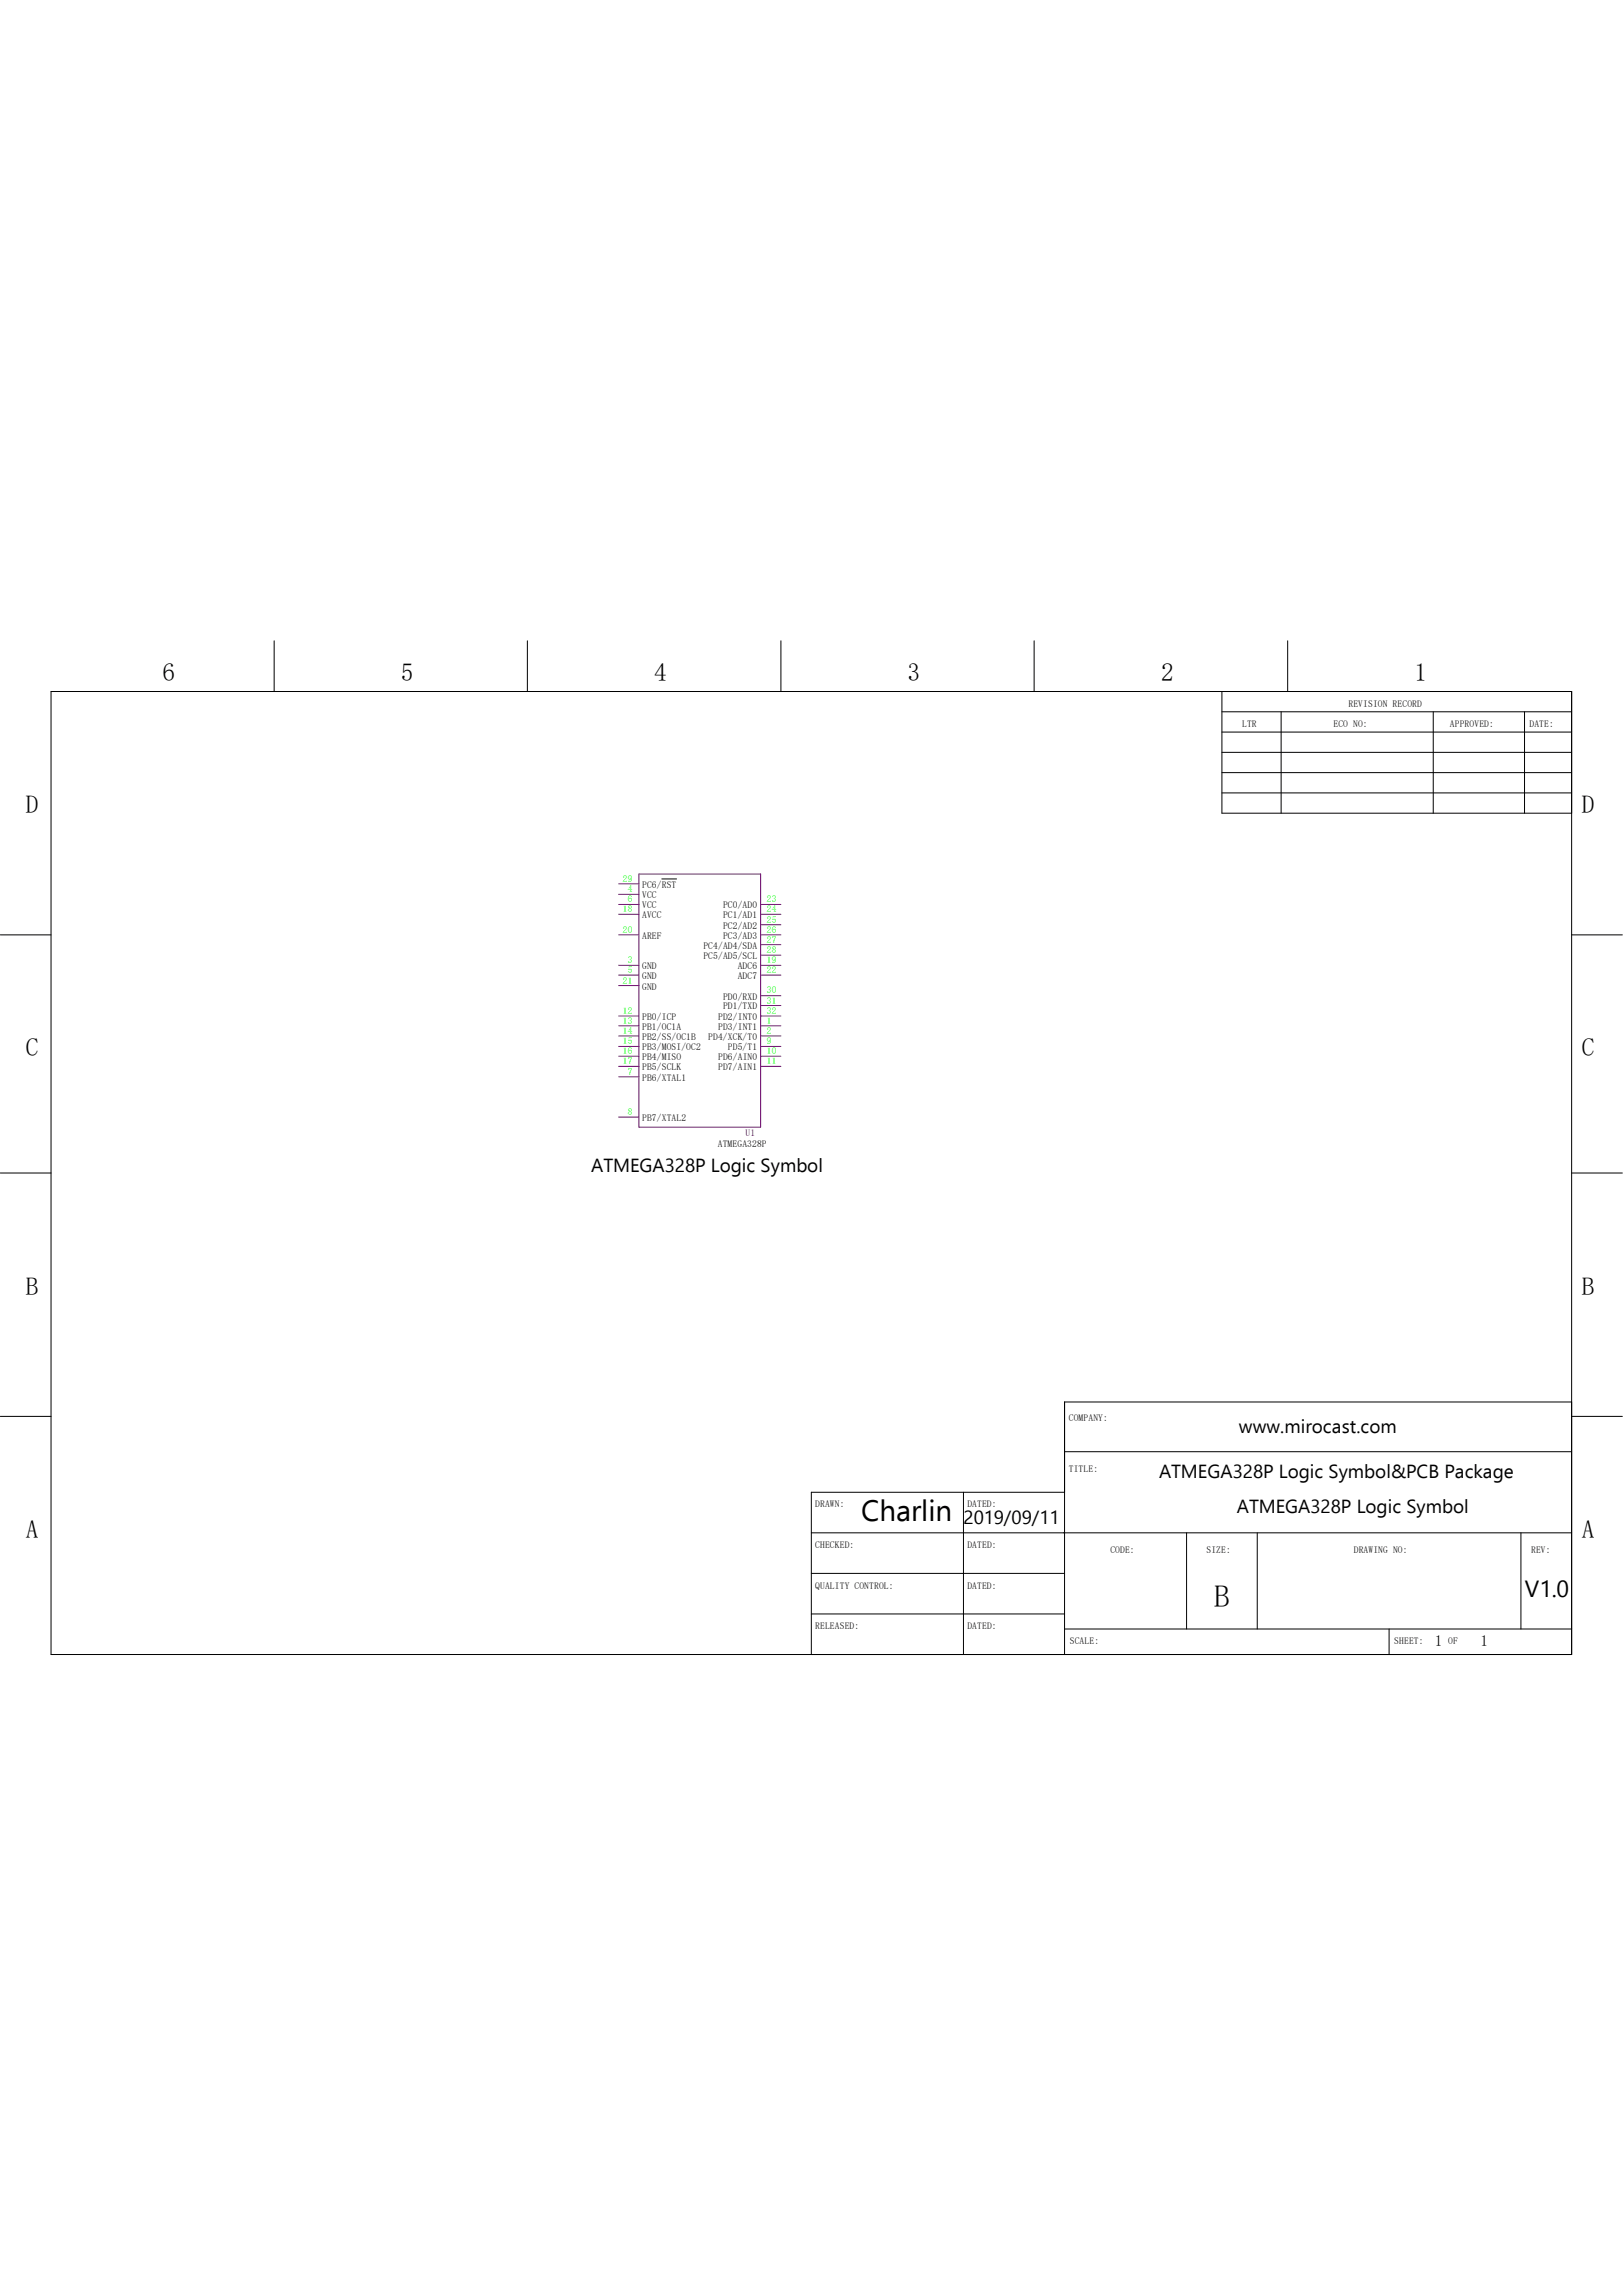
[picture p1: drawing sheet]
<svg xmlns="http://www.w3.org/2000/svg" width="210mm" height="297mm" viewBox="0 0 210 297" stroke-linecap="round" stroke-linejoin="round" font-family="sans-serif">
<defs><g id="words">
<text font-size="4" x="157.1" y="208">B</text>
<text font-size="3.8" x="111.4" y="196.9">Charlin</text>
<g font-size="3.3">
<text x="21" y="88.2">6</text>
<text x="51.9" y="88.2">5</text>
<text x="84.7" y="88.2">4</text>
<text x="117.4" y="88.2">3</text>
<text x="150.2" y="88.2">2</text>
<text x="183" y="88.2">1</text>
<text x="3.3" y="105.2">D</text>
<text x="204.7" y="105.2">D</text>
<text x="3.3" y="136.7">C</text>
<text x="204.7" y="136.7">C</text>
<text x="3.3" y="167.6">B</text>
<text x="204.7" y="167.6">B</text>
<text x="3.3" y="199">A</text>
<text x="204.7" y="199">A</text>
</g>
<text font-size="3" x="197.3" y="206.7">V1.0</text>
<g font-size="2.5">
<text x="76.5" y="151.7">ATMEGA328P Logic Symbol</text>
<text x="160.3" y="185.5">www.mirocast.com</text>
<text x="150" y="191.3">ATMEGA328P Logic Symbol&amp;PCB Package</text>
<text x="124.7" y="197.3">2019/09/11</text>
<text x="160.1" y="195.7">ATMEGA328P Logic Symbol</text>
</g>
<g font-size="2">
<text x="185.7" y="213">1</text>
<text x="191.6" y="213">1</text>
</g>
<g font-size="1.2">
<text x="160.7" y="94.1">LTR</text>
<text x="172.6" y="94.1">ECO NO:</text>
<text x="174.5" y="91.5">REVISION RECORD</text>
<text x="187.6" y="94.1">APPROVED:</text>
<text x="197.9" y="94.1">DATE:</text>
<text x="83.1" y="116.2">VCC</text>
<text x="83.1" y="117.6">VCC</text>
<text x="83.1" y="118.8">AVCC</text>
<text x="83.1" y="114.9">PC6/RST</text>
<text x="93.6" y="117.6">PC0/AD0</text>
<text x="93.6" y="118.8">PC1/AD1</text>
<text x="83.1" y="125.4">GND</text>
<text x="83.1" y="121.5">AREF</text>
<text x="91" y="122.8">PC4/AD4/SDA</text>
<text x="91" y="124.1">PC5/AD5/SCL</text>
<text x="93.6" y="120.2">PC2/AD2</text>
<text x="93.6" y="121.5">PC3/AD3</text>
<text x="95.5" y="125.4">ADC6</text>
<text x="83.1" y="126.7">GND</text>
<text x="83.1" y="132">PB0/ICP</text>
<text x="83.1" y="128.1">GND</text>
<text x="92.9" y="132">PD2/INT0</text>
<text x="93.6" y="129.4">PD0/RXD</text>
<text x="93.6" y="130.6">PD1/TXD</text>
<text x="95.5" y="126.7">ADC7</text>
<text x="83.1" y="133.3">PB1/OC1A</text>
<text x="83.1" y="134.6">PB2/SS/OC1B</text>
<text x="83.1" y="135.9">PB3/MOSI/OC2</text>
<text x="83.1" y="137.2">PB4/MISO</text>
<text x="91.7" y="134.6">PD4/XCK/T0</text>
<text x="92.9" y="133.3">PD3/INT1</text>
<text x="92.9" y="137.2">PD6/AIN0</text>
<text x="94.2" y="135.9">PD5/T1</text>
<text x="83.1" y="139.9">PB6/XTAL1</text>
<text x="83.1" y="138.5">PB5/SCLK</text>
<text x="92.9" y="138.5">PD7/AIN1</text>
<text x="83.1" y="145.1">PB7/XTAL2</text>
<text x="92.9" y="148.4">ATMEGA328P</text>
<text x="138.3" y="183.9">COMPANY:</text>
<text x="138.3" y="190.5">TITLE:</text>
<text x="105.5" y="195.1">DRAWN:</text>
<text x="125.2" y="195.1">DATED:</text>
<text x="105.5" y="200.3">CHECKED:</text>
<text x="125.2" y="200.3">DATED:</text>
<text x="143.7" y="201">CODE:</text>
<text x="156.1" y="201">SIZE:</text>
<text x="175.2" y="201">DRAWING NO:</text>
<text x="198.1" y="201">REV:</text>
<text x="105.5" y="205.6">QUALITY CONTROL:</text>
<text x="125.2" y="205.6">DATED:</text>
<text x="105.5" y="210.8">RELEASED:</text>
<text x="125.2" y="210.8">DATED:</text>
<text x="138.4" y="212.8">SCALE:</text>
<text x="180.4" y="212.8">SHEET:</text>
<text x="187.4" y="212.8">OF</text>
</g>
<g font-size="1.2" fill="#0f0">
<text x="80.6" y="118.1">18</text>
<text x="80.6" y="114.1">29</text>
<text x="81.2" y="115.5">4</text>
<text x="81.2" y="116.8">6</text>
<text x="99.2" y="116.8">23</text>
<text x="99.2" y="118.1">24</text>
<text x="99.2" y="119.4">25</text>
<text x="80.6" y="120.7">20</text>
<text x="81.2" y="124.6">3</text>
<text x="81.2" y="125.9">5</text>
<text x="99.2" y="124.6">19</text>
<text x="99.2" y="125.9">22</text>
<text x="99.2" y="120.7">26</text>
<text x="99.2" y="122">27</text>
<text x="99.2" y="123.4">28</text>
<text x="80.6" y="131.2">12</text>
<text x="80.6" y="127.3">21</text>
<text x="99.2" y="128.6">30</text>
<text x="99.2" y="129.9">31</text>
<text x="99.2" y="131.2">32</text>
<text x="80.6" y="132.5">13</text>
<text x="80.6" y="133.8">14</text>
<text x="80.6" y="135.1">15</text>
<text x="80.6" y="136.4">16</text>
<text x="80.6" y="137.8">17</text>
<text x="99.2" y="132.5">1</text>
<text x="99.2" y="133.8">2</text>
<text x="99.2" y="135.1">9</text>
<text x="99.2" y="136.4">10</text>
<text x="99.2" y="137.8">11</text>
<text x="81.2" y="139.1">7</text>
<text x="81.2" y="144.3">8</text>
</g>
<text font-size="1.2" fill="#000080" x="96.5" y="147.1">U1</text>
</g></defs>
<g fill="none" stroke="#800080" stroke-width=".13">
<path d="M80.1 115.7h2.6M80.1 117.1h2.6M80.1 118.3h2.6M80.1 114.4h2.6M82.7 113.1h15.7v32.8h-15.7zM98.4 117.1h2.6M98.4 118.3h2.6M98.4 119.7h2.6M80.1 132.8h2.6M80.1 134.1h2.6M80.1 124.9h2.6M80.1 126.2h2.6"/>
<path d="M80.1 139.4h2.6M80.1 135.4h2.6M80.1 136.7h2.6M80.1 138h2.6M80.1 131.5h2.6M80.1 121h2.6M80.1 127.6h2.6M98.4 132.8h2.6M98.4 134.1h2.6M98.4 124.9h2.6M98.4 126.2h2.6M98.4 135.4h2.6"/>
<path d="M98.4 136.7h2.6M98.4 138h2.6M98.4 131.5h2.6M98.4 121h2.6M98.4 122.3h2.6M98.4 123.6h2.6M98.4 128.9h2.6M98.4 130.1h2.6M80.1 144.6h2.6"/>
</g>
<g fill="none" stroke="#000" stroke-width=".13">
<path d="M6.6 89.5h196.8v124.6h-196.8zM35.5 82.9v6.6M68.2 82.9v6.6M101 82.9v6.6M133.8 82.9v6.6M158.1 92.1h45.3M158.1 94.7h45.3M158.1 100h45.3M158.1 89.5v15.7h45.3M158.1 97.4h45.3M165.8 92.1v13.1M166.6 82.9v6.6"/>
<path d="M185.5 92.1v13.1M197.3 92.1v13.1M85.6 113.7h1.9M158.1 102.6h45.3M0 121h6.6M203.4 121h6.5M0 151.8h6.6M203.4 151.8h6.5M0 183.3h6.6M105 198.4h98.4M124.7 193.1v21M137.8 187.9h65.6"/>
<path d="M137.8 193.1h-32.8v21M153.5 198.4v12.4M162.7 198.4v12.4M196.8 198.4v12.4M203.4 181.4h-65.6v32.7M203.4 183.3h6.5M105 203.6h32.8M105 208.9h32.8M137.8 210.8h65.6M179.7 210.8v3.3"/>
</g>
<use href="#words"/>
</svg>
